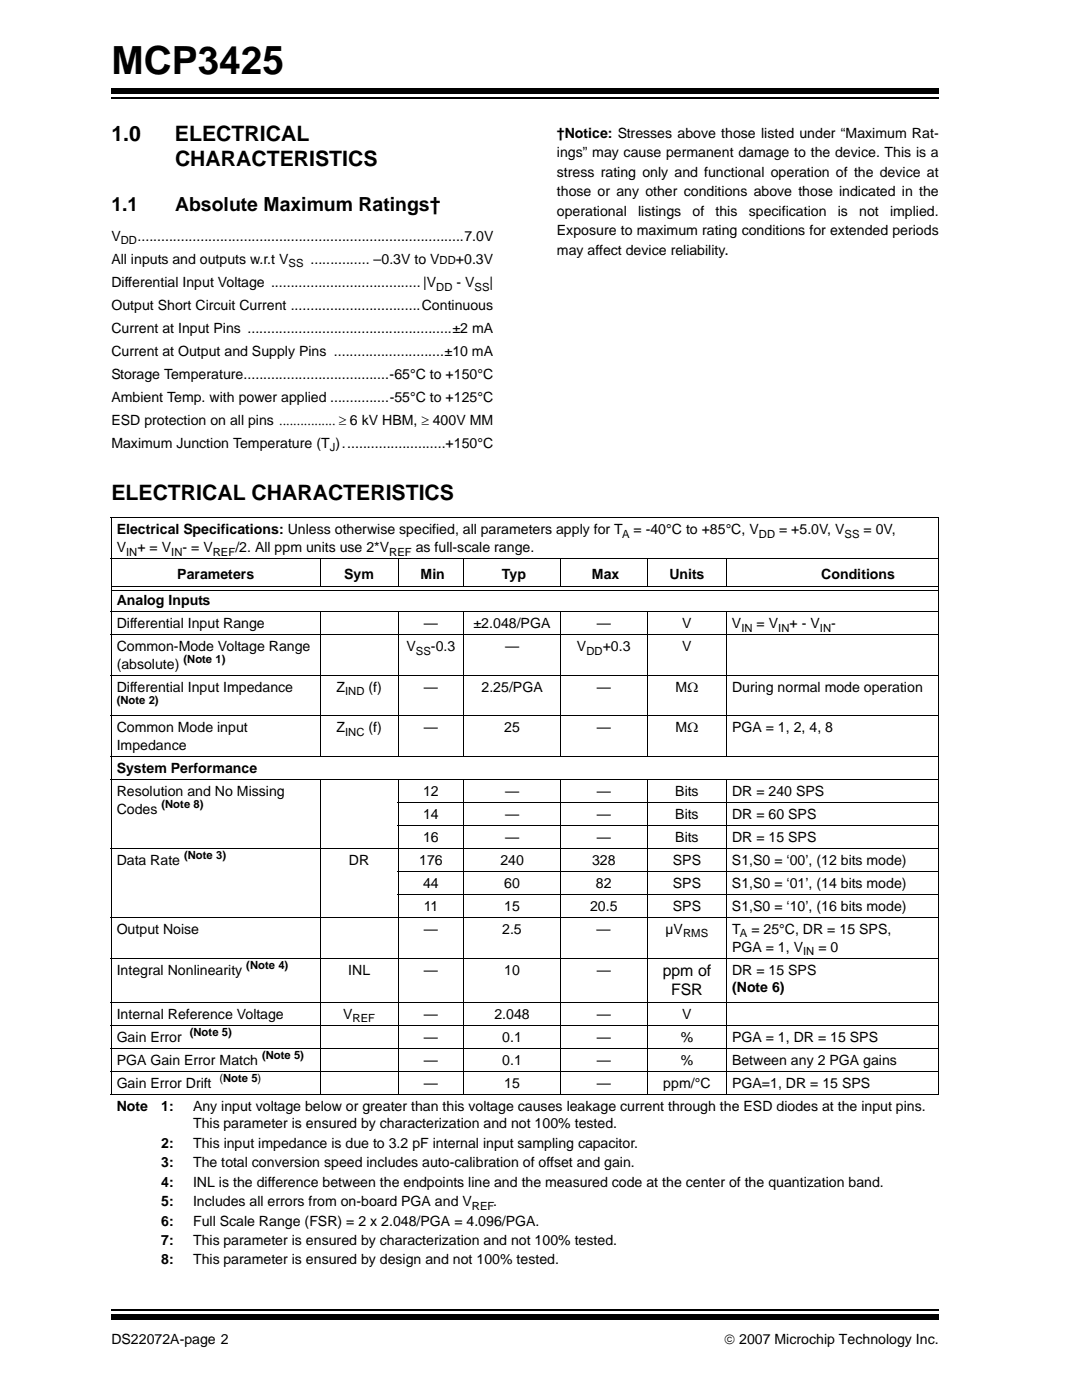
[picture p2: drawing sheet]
<svg xmlns="http://www.w3.org/2000/svg" width="216mm" height="279mm" viewBox="0 0 216 279" stroke-linecap="round" stroke-linejoin="round" font-family="sans-serif">
<defs><g id="words">
<text font-size="7.7" x="22.2" y="14.7">MCP3425</text>
<g font-size="4.2">
<text x="22.2" y="28.2">1.0</text>
<text x="34.9" y="28.2">ELECTRICAL</text>
<text x="34.9" y="33.1">CHARACTERISTICS</text>
<text x="22.2" y="99.8">ELECTRICAL CHARACTERISTICS</text>
</g>
<g font-size="3.9">
<text x="22.2" y="42.1">1.1</text>
<text x="34.9" y="42.1">Absolute Maximum Ratings†</text>
</g>
<g font-size="3.2">
<text x="132.2" y="194.7">ppm of</text>
<text x="133.9" y="198.6">FSR</text>
</g>
<g font-size="2.8">
<text x="111.1" y="27.5">†Notice: Stresses above those listed under “Maximum Rat-</text>
<text x="111.1" y="35.3">stress rating only and functional operation of the device at</text>
<text x="111.1" y="31.4">ings” may cause permanent damage to the device. This is a</text>
<text x="111.1" y="39.2">those or any other conditions above those indicated in the</text>
<text x="111.1" y="43">operational</text>
<text x="111.1" y="46.9">Exposure to maximum rating conditions for extended periods</text>
<text x="127.3" y="43">listings</text>
<text x="138.2" y="43">of</text>
<text x="142.8" y="43">this</text>
<text x="149.4" y="43">specification</text>
<text x="167.2" y="43">is</text>
<text x="171.4" y="43">not</text>
<text x="177.6" y="43">implied.</text>
<text x="22.2" y="48.1">V</text>
<text x="22.2" y="52.7">All inputs and outputs w.r.t V</text>
<text x="27.4" y="48.1">...................................................................................7.0V</text>
<text x="62" y="52.7">............... –0.3V to V</text>
<text x="91" y="52.7">+0.3V</text>
<text x="111.1" y="50.8">may affect device reliability.</text>
<text x="22.2" y="57.3">Differential Input Voltage ...................................... |V</text>
<text x="91.1" y="57.3">- V</text>
<text x="97.7" y="57.3">|</text>
<text x="22.2" y="61.8">Output Short Circuit Current .................................Continuous</text>
<text x="22.2" y="66.4">Current at Input Pins ....................................................±2 mA</text>
<text x="22.2" y="71">Current at Output and Supply Pins ............................±10 mA</text>
<text x="22.2" y="75.6">Storage Temperature.....................................-65°C to +150°C</text>
<text x="22.2" y="80.2">Ambient Temp. with power applied ...............-55°C to +125°C</text>
<text x="22.2" y="89.4">Maximum Junction Temperature (T )..........................+150°C</text>
<text x="22.2" y="84.8">ESD protection on all pins ................ ≥ 6 kV HBM, ≥ 400V MM</text>
<text x="23.3" y="106.7">Electrical Specifications: Unless otherwise specified, all parameters apply for T</text>
<text x="126.4" y="106.7">= -40°C to +85°C, V</text>
<text x="155.5" y="106.7">= +5.0V, V</text>
<text x="172.3" y="106.7">= 0V,</text>
<text x="23.3" y="110.2">V</text>
<text x="27.4" y="110.2">+ = V</text>
<text x="36.4" y="110.2">- = V</text>
<text x="47" y="110.2">/2. All ppm units use 2*V</text>
<text x="83" y="110.2">as full-scale range.</text>
<text x="35.4" y="115.5">Parameters</text>
<text x="68.7" y="115.5">Sym</text>
<text x="83.9" y="115.5">Min</text>
<text x="100.2" y="115.5">Typ</text>
<text x="118.1" y="115.5">Max</text>
<text x="133.6" y="115.5">Units</text>
<text x="163.9" y="115.5">Conditions</text>
<text x="23.3" y="120.8">Analog Inputs</text>
<text x="23.3" y="125.3">Differential Input Range</text>
<text x="84.6" y="125.3">—</text>
<text x="94.5" y="125.3">±2.048/PGA</text>
<text x="119.1" y="125.3">—</text>
<text x="136.1" y="125.3">V</text>
<text x="146.1" y="125.3">V</text>
<text x="151" y="125.3">= V</text>
<text x="157.6" y="125.3">+ - V</text>
<text x="165.9" y="125.3">-</text>
<text x="23.3" y="129.9">Common-Mode Voltage Range</text>
<text x="81.1" y="129.9">V</text>
<text x="86" y="129.9">-0.3</text>
<text x="100.8" y="129.9">—</text>
<text x="115.1" y="129.9">V</text>
<text x="120.3" y="129.9">+0.3</text>
<text x="136.1" y="129.9">V</text>
<text x="23.3" y="133.5">(absolute)</text>
<text x="23.3" y="138">Differential Input Impedance</text>
<text x="67.1" y="138">Z</text>
<text x="73.5" y="138">(f)</text>
<text x="84.6" y="138">—</text>
<text x="96.1" y="138">2.25/PGA</text>
<text x="119.1" y="138">—</text>
<text x="134.8" y="138">MΩ</text>
<text x="146.1" y="138">During normal mode operation</text>
<text x="23.3" y="146.2">Common Mode input</text>
<text x="23.3" y="149.7">Impedance</text>
<text x="67.1" y="146.2">Z</text>
<text x="73.5" y="146.2">(f)</text>
<text x="84.6" y="146.2">—</text>
<text x="100.6" y="146.2">25</text>
<text x="119.1" y="146.2">—</text>
<text x="134.8" y="146.2">MΩ</text>
<text x="146.1" y="146.2">PGA = 1, 2, 4, 8</text>
<text x="23.3" y="154.3">System Performance</text>
<text x="23.3" y="158.9">Resolution and No Missing</text>
<text x="84.4" y="158.9">12</text>
<text x="100.8" y="158.9">—</text>
<text x="119.1" y="158.9">—</text>
<text x="134.7" y="158.9">Bits</text>
<text x="146.1" y="158.9">DR = 240 SPS</text>
<text x="23.3" y="162.4">Codes</text>
<text x="84.4" y="163.4">14</text>
<text x="100.8" y="163.4">—</text>
<text x="119.1" y="163.4">—</text>
<text x="134.7" y="163.4">Bits</text>
<text x="146.1" y="163.4">DR = 60 SPS</text>
<text x="23.3" y="172.6">Data Rate</text>
<text x="69.6" y="172.6">DR</text>
<text x="83.7" y="172.6">176</text>
<text x="84.4" y="168">16</text>
<text x="99.8" y="172.6">240</text>
<text x="100.8" y="168">—</text>
<text x="118.1" y="172.6">328</text>
<text x="119.1" y="168">—</text>
<text x="134.3" y="172.6">SPS</text>
<text x="134.7" y="168">Bits</text>
<text x="146.1" y="172.6">S1,S0 = ‘00’, (12 bits mode)</text>
<text x="146.1" y="168">DR = 15 SPS</text>
<text x="84.4" y="177.2">44</text>
<text x="100.6" y="177.2">60</text>
<text x="118.9" y="177.2">82</text>
<text x="134.3" y="177.2">SPS</text>
<text x="146.1" y="177.2">S1,S0 = ‘01’, (14 bits mode)</text>
<text x="84.5" y="181.8">11</text>
<text x="100.6" y="181.8">15</text>
<text x="117.7" y="181.8">20.5</text>
<text x="134.3" y="181.8">SPS</text>
<text x="146.1" y="181.8">S1,S0 = ‘10’, (16 bits mode)</text>
<text x="23.3" y="186.4">Output Noise</text>
<text x="84.6" y="186.4">—</text>
<text x="100.2" y="186.4">2.5</text>
<text x="119.1" y="186.4">—</text>
<text x="132.8" y="186.4">µV</text>
<text x="146.1" y="186.4">T</text>
<text x="146.1" y="189.9">PGA = 1, V</text>
<text x="149.9" y="186.4">= 25°C, DR = 15 SPS,</text>
<text x="163.3" y="189.9">= 0</text>
<text x="23.3" y="194.5">Integral Nonlinearity</text>
<text x="69.5" y="194.5">INL</text>
<text x="84.6" y="194.5">—</text>
<text x="100.6" y="194.5">10</text>
<text x="119.1" y="194.5">—</text>
<text x="146.1" y="194.5">DR = 15 SPS</text>
<text x="23.3" y="203.3">Internal Reference Voltage</text>
<text x="68.5" y="203.3">V</text>
<text x="84.6" y="203.3">—</text>
<text x="98.7" y="203.3">2.048</text>
<text x="119.1" y="203.3">—</text>
<text x="136.1" y="203.3">V</text>
<text x="146.1" y="198">(Note 6)</text>
<text x="23.3" y="207.9">Gain Error</text>
<text x="84.6" y="207.9">—</text>
<text x="100.2" y="207.9">0.1</text>
<text x="119.1" y="207.9">—</text>
<text x="135.8" y="207.9">%</text>
<text x="146.1" y="207.9">PGA = 1, DR = 15 SPS</text>
<text x="23.3" y="212.5">PGA Gain Error Match</text>
<text x="84.6" y="212.5">—</text>
<text x="100.2" y="212.5">0.1</text>
<text x="119.1" y="212.5">—</text>
<text x="135.8" y="212.5">%</text>
<text x="146.1" y="212.5">Between any 2 PGA gains</text>
<text x="23.3" y="217.1">Gain Error Drift</text>
<text x="23.3" y="221.7">Note</text>
<text x="32.2" y="221.7">1:</text>
<text x="38.5" y="221.7">Any input voltage below or greater than this voltage causes leakage current through the ESD diodes at the input pins.</text>
<text x="84.6" y="217.1">—</text>
<text x="100.6" y="217.1">15</text>
<text x="119.1" y="217.1">—</text>
<text x="132.4" y="217.1">ppm/°C</text>
<text x="146.1" y="217.1">PGA=1, DR = 15 SPS</text>
<text x="38.5" y="225.2">This parameter is ensured by characterization and not 100% tested.</text>
<text x="32.2" y="229.1">2:</text>
<text x="32.2" y="233">3:</text>
<text x="38.5" y="229.1">This input impedance is due to 3.2 pF internal input sampling capacitor.</text>
<text x="38.5" y="233">The total conversion speed includes auto-calibration of offset and gain.</text>
<text x="32.2" y="236.8">4:</text>
<text x="38.5" y="236.8">INL is the difference between the endpoints line and the measured code at the center of the quantization band.</text>
<text x="32.2" y="244.6">6:</text>
<text x="32.2" y="240.7">5:</text>
<text x="38.5" y="244.6">Full Scale Range (FSR) = 2 x 2.048/PGA = 4.096/PGA.</text>
<text x="38.5" y="240.7">Includes all errors from on-board PGA and V</text>
<text x="98.4" y="240.7">.</text>
<text x="32.2" y="248.5">7:</text>
<text x="38.5" y="248.5">This parameter is ensured by characterization and not 100% tested.</text>
<text x="32.2" y="252.3">8:</text>
<text x="38.5" y="252.3">This parameter is ensured by design and not 100% tested.</text>
<text x="22.2" y="268.1">DS22072A-page 2</text>
<text x="144.5" y="268.1">© 2007 Microchip Technology Inc.</text>
</g>
<g font-size="2.2">
<text x="24.1" y="48.8">DD</text>
<text x="57.6" y="53.4">SS</text>
<text x="87.7" y="52.7">DD</text>
<text x="87" y="58">DD</text>
<text x="94.7" y="58">SS</text>
<text x="65.8" y="90.1">J</text>
<text x="124.1" y="107.4">A</text>
<text x="151.4" y="107.4">DD</text>
<text x="168.5" y="107.4">SS</text>
<text x="25.2" y="110.9">IN</text>
<text x="34.2" y="110.9">IN</text>
<text x="42.5" y="110.9">REF</text>
<text x="77.7" y="110.9">REF</text>
<text x="83" y="130.6">SS</text>
<text x="117" y="130.6">DD</text>
<text x="148" y="126.1">IN</text>
<text x="155.3" y="126.1">IN</text>
<text x="163.6" y="126.1">IN</text>
<text x="36.6" y="132.3">(Note 1)</text>
<text x="23.3" y="140.5">(Note 2)</text>
<text x="68.9" y="138.8">IND</text>
<text x="68.9" y="146.9">INC</text>
<text x="32.2" y="161.3">(Note 8)</text>
<text x="36.7" y="171.5">(Note 3)</text>
<text x="136.3" y="187.1">RMS</text>
<text x="147.6" y="187.1">A</text>
<text x="160.3" y="190.6">IN</text>
<text x="49.1" y="193.4">(Note 4)</text>
<text x="37.9" y="206.8">(Note 5)</text>
<text x="70.4" y="204">REF</text>
<text x="43.8" y="215.9">(Note 5)</text>
<text x="52.3" y="211.4">(Note 5)</text>
<text x="94.2" y="241.4">REF</text>
</g>
</g></defs>
<path d="M22.2 19.6h165.1" fill="none" stroke="#000" stroke-width=".36"/>
<path d="M22.2 17.7h165.1v1h-165.1z" fill="#000"/>
<path d="M22.2 260.3h165.1v6h-165.1z" fill="#fff"/>
<path d="M22.2 261.4h165.1" fill="none" stroke="#000" stroke-width=".36"/>
<path d="M22.2 262.4h165.1v1h-165.1z" fill="#000"/>
<g fill="none" stroke="#000" stroke-width=".2">
<path d="M22.1 103.4h165.3M22.1 111.5h165.3M22.2 103.4v87.7M22.3 117h164.9M22.3 117.9h164.9M63.9 111.4v5.5M79.5 111.4v5.5M92.5 111.4v5.5M111.8 111.4v5.5M129.1 111.4v5.5M145 111.4v5.5M187.3 103.4v114.9"/>
<path d="M22.1 122.1h165.3M22.1 126.6h165.3M22.1 134.8h165.3M63.9 122v29.1M79.5 122v29.1M92.5 122v29.1M111.8 122v29.1M129.1 122v29.1M145 122v29.1M22.1 142.9h165.3M22.1 151h165.3M22.1 155.6h165.3"/>
<path d="M63.9 155.5v63M79.5 155.5v63M92.5 155.5v63M111.8 155.5v63M129.1 155.5v63M145 155.5v63M22.1 169.3h165.3M79.4 160.2h108M79.4 164.7h108M79.4 173.9h108M79.4 178.5h108M22.1 183.1h165.3"/>
<path d="M22.1 191.2h165.3M22.2 191.3v8.6M22.1 200h165.3M22.1 204.6h165.3M22.1 209.2h165.3M22.1 213.8h165.3M22.1 218.4h165.3M22.2 200.1v18.2"/>
</g>
<use href="#words"/>
</svg>
